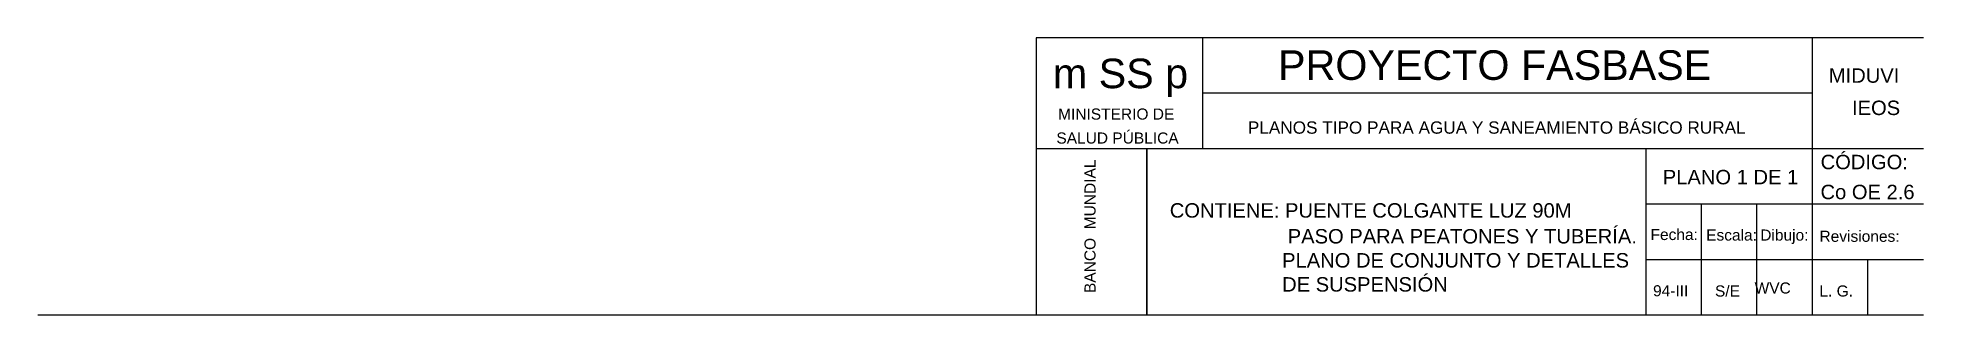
# Model space of a CAD drawing. Header units: metres. Extents: x 2644 to 4131, y 3282 to 4383.
# Drawn here: x 3149.07 to 3166.07, y 4355.27 to 4357.77 of the extents above; entities that cross this region are included whole.
import ezdxf
from ezdxf.enums import TextEntityAlignment as Align

# ---------------------------------------------------------------- set-up
doc = ezdxf.new("R2010")
doc.units = ezdxf.units.M
doc.layers.add('Dibujo', color=7, linetype='Continuous')
doc.styles.add('Annotative', font='arial.ttf')
doc.styles.get("Standard").update_dxf_attribs({"font": 'arial.ttf'})

msp = doc.modelspace()

# ---------------------------------------------------------------- linework, layer by layer
at = {"layer": 'Dibujo', "color": 0, "linetype": 'ByBlock'}
for p, q in [((3158.066, 4357.765), (3158.066, 4355.265)), ((3166.066, 4357.765), (3158.066, 4357.765)), ((3159.566, 4357.765), (3159.566, 4356.765)), ((3165.066, 4355.265), (3165.066, 4357.765)), ((3165.066, 4357.265), (3159.566, 4357.265)), ((3166.066, 4356.765), (3158.066, 4356.765)), ((3159.066, 4356.765), (3159.066, 4355.265)), ((3159.066, 4355.265), (3159.066, 4356.765)), ((3163.566, 4355.265), (3163.566, 4356.765)), ((3166.066, 4356.265), (3163.566, 4356.265)), ((3164.066, 4355.265), (3164.066, 4356.265)), ((3164.566, 4355.265), (3164.566, 4356.265)), ((3166.066, 4355.765), (3163.566, 4355.765)), ((3165.566, 4355.265), (3165.566, 4355.765)), ((3166.066, 4355.265), (3149.066, 4355.265))]:
    msp.add_line(p, q, dxfattribs=at)

# ---------------------------------------------------------------- texts
for s, height, p in [('PROYECTO FASBASE', 0.26624, (3160.248, 4357.386)), ('m SS p', 0.2662, (3158.218, 4357.311)), ('PLANOS TIPO PARA AGUA Y SANEAMIENTO BÁSICO RURAL', 0.11076, (3159.976, 4356.901))]:
    msp.add_text(s, height=height, dxfattribs=at).set_placement(p)
at = {"layer": 'Dibujo', "color": 0, "linetype": 'ByBlock', "style": 'Annotative'}
for s, p in [('MIDUVI', (3165.214, 4357.36)), ('IEOS', (3165.423, 4357.069)), ('CÓDIGO:', (3165.14, 4356.581)), ('PLANO 1 DE 1', (3163.717, 4356.445)), ('Co OE 2.6', (3165.139, 4356.311)), ('CONTIENE: PUENTE COLGANTE LUZ 90M', (3159.272, 4356.145))]:
    msp.add_text(s, height=0.13, dxfattribs=at).set_placement(p)
at = {"layer": 'Dibujo', "color": 0, "linetype": 'ByBlock'}
for s, p in [('MINISTERIO DE', (3158.789, 4357.028)), ('SALUD PÚBLICA', (3158.801, 4356.812)), ('Fecha:', (3163.82, 4355.943)), ('Escala:', (3164.337, 4355.938)), ('Dibujo:', (3164.813, 4355.938)), ('Revisiones:', (3165.491, 4355.927)), ('94-III', (3163.788, 4355.436)), ('S/E', (3164.3, 4355.434)), ('WVC', (3164.708, 4355.461)), ('L. G. ', (3165.3, 4355.434))]:
    msp.add_text(s, height=0.1, dxfattribs=at).set_placement(p, align=Align.CENTER)
msp.add_text('BANCO  MUNDIAL', height=0.1, rotation=90, dxfattribs=at).set_placement((3158.603, 4356.067), align=Align.CENTER)
at = {"layer": 'Dibujo', "color": 0, "linetype": 'ByBlock', "insert": (3160.285, 4356.042), "char_height": 0.13, "width": 3.25764, "attachment_point": 1}
msp.add_mtext(' PASO PARA PEATONES Y TUBERÍA.\\PPLANO DE CONJUNTO Y DETALLES DE SUSPENSIÓN', dxfattribs=at)

doc.saveas('drawing.dxf')
